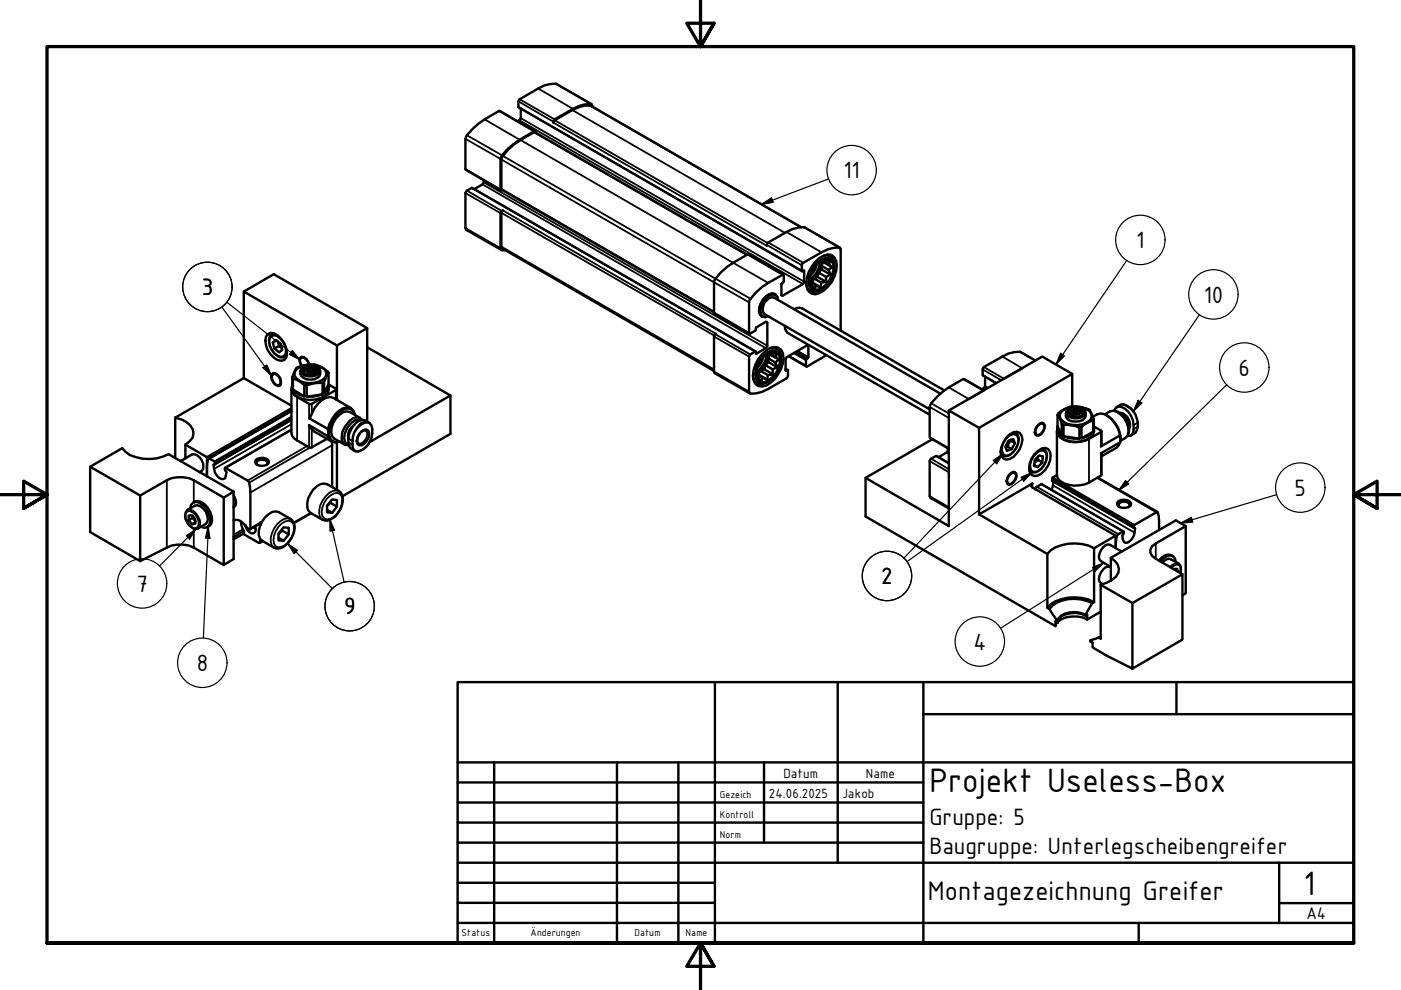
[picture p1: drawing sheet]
<svg xmlns="http://www.w3.org/2000/svg" width="297mm" height="210mm" viewBox="0 0 297 210" stroke-linecap="round" stroke-linejoin="round" font-family="sans-serif">
<defs><g id="words">
<g font-size="7.7">
<text x="197" y="168">Projekt Useless-Box</text>
<text x="276.4" y="189.7">1</text>
</g>
<text font-size="6.2" x="196.7" y="190.7">Montagezeichnung Greifer</text>
<g font-size="5.4">
<text x="178.8" y="37.8">11</text>
<text x="240.9" y="52.6">1</text>
<text x="42.8" y="62.6">3</text>
<text x="255.2" y="64.2">10</text>
<text x="262.6" y="79.7">6</text>
<text x="274.4" y="105.1">5</text>
<text x="29" y="125.4">7</text>
<text x="186.8" y="123.9">2</text>
<text x="73" y="130.3">9</text>
<text x="206.4" y="137.8">4</text>
<text x="41.7" y="142.3">8</text>
<text x="197" y="174.9">Gruppe: 5</text>
<text x="197" y="181.1">Baugruppe: Unterlegscheibengreifer</text>
</g>
<text font-size="3.9" x="277" y="194.9">A4</text>
<g font-size="3">
<text x="166.1" y="164.9">Datum</text>
<text x="183.6" y="164.9">Name</text>
<text x="163" y="169.1">24.06.2025</text>
<text x="178.6" y="169.1">Jakob</text>
</g>
<g font-size="2.3">
<text x="152.6" y="169.1">Gezeich</text>
<text x="152.6" y="173.4">Kontroll</text>
<text x="152.6" y="177.6">Norm</text>
<text x="97.9" y="198.5">Status</text>
<text x="112.5" y="198.5">Änderungen</text>
<text x="134.6" y="198.5">Datum</text>
<text x="145.4" y="198.5">Name</text>
</g>
</g></defs>
<!-- layer: Sichtbar (ISO) -->
<g fill="none" stroke="#000" stroke-width=".51">
<path d="M102.6 38.2l-.1 .7-.2 .2-1.7 1M110.4 23v2.1l-.6 .6M113.4 27.8l-7.4-4.3a16.1 16.1 0 0 0-7.2 5.6l-.1 .3v6.4l7.5 4.6M113.5 28.1l-.1-.3a16.6 16.6 0 0 0-7.2 5.5l-.1 .4v6.5l.1 .2 .3-.1M125.4 22.1l-7.4-4.3a5.7 5.7 0 0 0-3.9 1l-3.9 2.3-.3 .4v1.2l60.2 34.8M125.6 22.6l-.1-.4a5.3 5.3 0 0 0-4 .9l-3.9 2.2-.2 .2-.1 .5 .1-.2a19.2 19.2 0 0 1 6.5-3.4h1.3l44.7 25.8M106.3 53l-7.6-4.5v-7.6l.3-.5 1-.6 60.2 34.7M107.1 53.1h-.7l-.3-.5v-7.4l.5-.6-.2 .2-.1 .3v7.2l.2 .4 44.9 25.9M158.4 54l-45-26a15.3 15.3 0 0 0-7 5.4v6.8l45 26M162.6 52.1l.1-.4a19.2 19.2 0 0 1 6.7-3.5h1.1l7.6 4.3M166.1 58.3l-7.4-4.4a15.8 15.8 0 0 0-7.3 5.6v7l7.5 4.3M171.6 59.7l.5 .1"/>
<path d="M171.6 59.8l1.4 .8M172.7 59.1l-.6 .7 1.9 1.1M172.8 55.5a3.5 3.5 0 0 1 3.5-1.4 2.91 2.91 0 0 1 1 3.3 6.4 6.4 0 0 1-4.5 5 2 2 0 0 1-1.9-2.4 6.9 6.9 0 0 1 1.9-4.5zM173.1 56.1l-.2 .8-.4 .8-.6 .6M173.3 58.7l-.6 .4 1.4 .8M173.4 55.7a2.29 2.29 0 0 1 3-.7 3.9 3.9 0 0 1-.6 4.8 3.4 3.4 0 0 1-3.2 1.8 2.19 2.19 0 0 1-1-2.9l.4-1.1zM173.5 55.7l.9-.5a1.49 1.49 0 0 1 2.3 1 5.4 5.4 0 0 1-3.2 5.2 1.47 1.47 0 0 1-1.9-1.7 5.5 5.5 0 0 1 1.9-4zM173.6 57.8l-.3 .9 2 1.1M173.8 55.5a4.5 4.5 0 0 1-2.2 3.7M174.1 59.9l-.1 1M174.1 55.3a4.4 4.4 0 0 1-2.5 4.3M174.2 56.4v.7l1.9 1.2"/>
<path d="M174.2 57.1l-.6 .7 1.5 .9M174.2 55.2l.3 .3 2 1.2M174.3 55.2l1.4 .7M174.4 54.3a1.59 1.59 0 0 1 2.4 1.1l.1 1.2M174.5 55.5l-.3 .9 1.5 .8M174.8 55l.3 .2M174.9 55l.4-.1-.2 .3M175.1 55.2l1 .2-.4 .5M175.1 58.7l.2 1.1M175.3 59.8l-1.2 .1M175.5 54l.5 .3M175.7 55.9l.8 .8"/>
<path d="M175.7 57.2l.4 1.1M176.1 58.3l-1 .4M176.5 56.7l-.8 .5M51.7 61.8l19.7 11.5v11.5M56.8 70.8a2.26 2.26 0 0 1 2.9 1.1 4.3 4.3 0 0 1 1 3.8l-.4 .6a2.39 2.39 0 0 1-2.9-1.1 4.2 4.2 0 0 1-1-3.8zM57.6 79.3l.4-.2a1.86 1.86 0 0 1 1.4 2.7h-.5a2.12 2.12 0 0 1-1.3-2.5zM57.8 79.4l.3-.2a1.75 1.75 0 0 1 1.3 2.4l-.4 .1a1.67 1.67 0 0 1-1.2-2.3zM57.8 72.6l.7-.5 1 .8 .3 1.3-.6 .5-1-.8zM58 79.1l-.2 .3M58 70.6a1.84 1.84 0 0 0-.9 2.6 3.5 3.5 0 0 0 2.6 2.6l.8-.1 .3-.3M58.6 72.2l-.8 .4M58.9 72.4l.2 1"/>
<path d="M59.8 73.8l-.7-.4-.9 .5M62 79.9v2.4v-.9M62 79.9l.1 .3M62.9 78.3a4.8 4.8 0 0 1 6.2 .4 1.76 1.76 0 0 1-1.5 2.2 4.7 4.7 0 0 1-4.9-.8l-.3-.6 .1-.6zM63.7 78.6a1.48 1.48 0 0 0 1.3 1.8 2.7 2.7 0 0 0 2.8-.7l.1-1.1M64 75.7l-.2 .2M64.2 77.9a2.73 2.73 0 0 1 3.4 .2l.1 .5a2.24 2.24 0 0 1-3.2 .6l-.5-.4-.1-.5zM64.2 79l.1-.5a2.07 2.07 0 0 1 3 0l.1 .5M64.3 77.9a2.61 2.61 0 0 1 3.2 .2l.1 .5a2.1 2.1 0 0 1-3.1 .6l-.4-.4-.1-.5zM64.5 77.7l-.7 .5-.1 .5a2.11 2.11 0 0 0 2.5 1.1l.9-.2 .5-.4 .3-.5-.1-.5-.7-.5M64.9 78.2l-.6 .8M65.1 78.3l.2-.4 1.4 .8 .2 .6"/>
<path d="M65.3 77.9h.7l.5 .2 .3 .3-.1 .3M65.5 77.3a1.76 1.76 0 0 0-1.5-1.5l-.3 .2-.1 .4 .4 1.2M65.6 77.3a1.89 1.89 0 0 0-1.6-1.6l-.4 .2-.1 .5 .4 1.2M66.2 79h-.5l-.6-.2-.3-.3 .2-.3 1.2 .8 .2 .4M66.4 79.2l.3 .1M66.7 78.2l.6 .8M69.7 79.1v2.3l-1 1.9M69.7 79.1l-1 1.9M69.7 79.1a5 5 0 0 0-5.6-1.5 1.84 1.84 0 0 0-1.9 1.7l-.2 .6M77.9 73.6l17.6 10.3-17.1 9.8M77.9 69.6l-6.5 3.7M151.8 70.8h-.2l-.2 .5v7.7l7.6 4.4"/>
<path d="M159.6 79.9a1.74 1.74 0 0 0 1.1 1.5 1.74 1.74 0 0 0 1.9-.3l.3-.2M160.3 79.3h.4M160.3 79.4l1.4 .8M160.4 80l.2 .3 .1-.2M160.4 79.9l.3 .2M161.3 78.6l-.6 .7 2 1.2M161.5 75.2l.9-.9a2.08 2.08 0 0 1 3.6 .6 6.7 6.7 0 0 1-3.6 6.9 1.92 1.92 0 0 1-2-.2 1.92 1.92 0 0 1-.8-1.9 6.9 6.9 0 0 1 1.9-4.5zM161.8 75.7l-.2 .8-.4 .8-.6 .6M162 78.3l-.7 .3 1.5 .9M162.1 75.3l.8-.7a1.67 1.67 0 0 1 1.9-.1 1.67 1.67 0 0 1 .8 1.7 5.7 5.7 0 0 1-3.5 5.1 1.62 1.62 0 0 1-2-2 5.7 5.7 0 0 1 2-4zM162.2 75.3l.9-.6 .8-.2a1.71 1.71 0 0 1 1.5 2.3 5.3 5.3 0 0 1-3.2 4.2l-.7 .1a2.08 2.08 0 0 1-1-2.9l.3-1.1 .7-1zM162.3 77.4l-.3 .9 2 1.1"/>
<path d="M162.5 75.1a4.5 4.5 0 0 1-2.2 3.7M162.8 79.5l-.1 1M162.8 74.8a4.4 4.4 0 0 1-2.5 4.4M162.9 76v.7l1.9 1.2M162.9 76.7l-.6 .7 1.5 .9M162.9 74.8l.3 .4 2 1M163 74.8l1.4 .7M163.1 73.9a1.81 1.81 0 0 1 2.5 2v.3M163.2 75.2l-.3 .8 1.5 .9M163.5 74.6l.3 .1M163.6 74.5h.4l-.2 .2M163.8 74.7l1 .3-.4 .5"/>
<path d="M163.8 78.3l.2 1.1M164 79.4l-1.2 .1M164.1 73.6l.6 .3M164.3 62.4a1.5 1.5 0 0 0-1.9 .4 4.6 4.6 0 0 0-1.5 3.2l.2 .6 .4 .6M164.4 75.5l.8 .7M164.4 76.9l.4 1M164.8 77.9l-1 .4M164.8 63l-.4-.6a2.14 2.14 0 0 0-2.5 1.1 3.1 3.1 0 0 0-.7 3.3l.5 .4h.7M164.9 63.6l-.1-.7a1.51 1.51 0 0 0-2.4 .4 3.1 3.1 0 0 0-.7 3.8l.5 .1 .7-.2M165.2 76.2l-.8 .7M166.4 69.1v.6l.6 .9 30.1 17.3M166.6 78.2l.4 .3"/>
<path d="M167.2 75.5l3.7 2.2M168.4 65.6l.6-.3 1.1 .1 30.1 17.4M170.9 60.3a1.85 1.85 0 0 0 1.3 1.6 1.85 1.85 0 0 0 2-.6M171.2 61.4l.6 .3M171.7 60.4l.3 .1M171.8 60.4l.1 .3 .1-.2M172 60.5l.8 .7 .2-.6M173 60.6l1 .3M178.2 70.1v-17.5a5.3 5.3 0 0 0-4 .9l-4.1 2.4-.1 1.5 .1 .1 .4-.1v2.3l-.3 .5-4.4 2.5-.1-.2v-2.3l.5-.5-.1-1.4a15.2 15.2 0 0 0-7.2 5.4v7.1l1.2-.7 .3-.7 2-1.2 .3 .2v4.9l-.1 .3-.2 .2-2 1.2-.3-.5-1.2 .8v8a5.3 5.3 0 0 0 4-.8l3.9-2.3 .1-.2 .2-1.5-.5 .1v-2.4l.2-.5 4.3-2.4 .3 .1v2.3l-.5 .5v1.5l4.3-2.4M208.9 79.9v1.9l-.2 .3-.5 .4M216.7 78.1l-3.8 2.2M219.5 76.4l-3.1-1.8a5.7 5.7 0 0 0-3.9 1l-3.9 2.2-.3 .5v1.2l2.9 1.8"/>
<path d="M227.3 79.3l-6.3-3.7-19.8 11.4M19.1 99l6.8-4a5.6 5.6 0 0 0 4.3 2.3 9 9 0 0 0 5.6-1l13.7 7.9M37.1 88.6a4.8 4.8 0 0 1 3.8 2.5l.1 .8-.2 .9-.6 .8-.9 .7M37.1 88.6v8.5M38.3 97.8l2.4-1.4a2.1 2.1 0 0 1 2.4 1.9 1.3 1.3 0 0 1-.8 1.8M39.3 94.3l4.6 2.6v4.1a6.9 6.9 0 0 1 .4-3.8l1.2 .7 .1 .5-.3 .1a2.89 2.89 0 0 0 1.6 3.1l.9-.2 .2-1.3-.3-.5 .1-.4 4.9 2.9 .4 2.3v7.6l-.1 .2-.5-.2a3.8 3.8 0 0 0-2.4-1.8l-.6 .1M39.3 94.3v2.9M51.7 80.2v-18.4l6.3-3.7 19.9 11.5v19.8M51.7 80.2l-14.6 8.4M51.7 80.2l10.1 5.8M54.5 97.3a2.06 2.06 0 0 1 2.4 .3l.1 .4a1.82 1.82 0 0 1-2.6 .5l-.3-.4v-.4zM54.6 98.6l-.2-.4v-.4a1.81 1.81 0 0 1 2.2 0l.2 .4-.3 .4"/>
<path d="M59.4 81.6l-.3 .1M61.8 82.5v9.3l.1 .6a9.9 9.9 0 0 0 3.9 2.6l3.5-1.9M61.8 86.6l-17.9 10.3M61.8 87.2h-.3l-17.3 10.1M61.8 91.1l-14 8.1M61.8 89.1l-16.3 9.4M61.9 81.9a2.17 2.17 0 0 0 1.6 2.5 5.3 5.3 0 0 0 6-1.2l.2-1.3M62.1 82.6l.6 .6 .8 .5 1 .3M62.1 80.2a5.9 5.9 0 0 1 2.4 1.4M62.1 82.6l2.4 1.4M62.1 80.2v2.4M64.5 81.6l.5 .1"/>
<path d="M64.5 81.6v2.4M65 81.7v2.4M68.4 83.6l-2.2 .5h-1.2M68.4 81.2a8 8 0 0 0-3.4 .5M68.4 83.6l-3.4 .5M68.4 81.2v2.4M68.7 81l-.3 .2M68.7 81v2.3M69.5 92.5a1.65 1.65 0 0 0 2.5 1.1M69.5 92.5l-4-2.4 .6 .9 .5 .5 3.8 2.1v9.7M69.5 91a5.6 5.6 0 0 1 4.2-4.7 1.72 1.72 0 0 1 1.5 1.7 1.6 1.6 0 0 0-2.3-1.2 5.9 5.9 0 0 0-3.1 5.4 1.55 1.55 0 0 0 2.1 1.4M69.5 91v1.5"/>
<path d="M69.7 81.4v.7l-.4 .7-.6 .5M69.7 81.5l1.5 .9 .1 .1-.1 .2-5.1 2.9h-.6l-2.5-1.4a1.81 1.81 0 0 1-1.1-2.2M71.3 82.5v2.2M71.4 93.8v10.1M74.4 86.5l-3.7-2.1a2.97 2.97 0 0 0-3.3 1.2l-.8 1-.9 2-.2 .1 4 2.3M75 90.2a2.59 2.59 0 0 0-1.1 2.7M76.2 90.1a1.5 1.5 0 0 1 1.7-.6 1.5 1.5 0 0 1 1 1.5 4 4 0 0 1-3.4 4.7l-.4-.2-.3-.5a5.3 5.3 0 0 1 1.4-4.9zM76.3 88.6l-2.1-1.3-.7-.1a4.3 4.3 0 0 0-3.1 5.3l.5 .5 2.2 1.3M76.5 89.1a2.37 2.37 0 0 0-2.5 1.1 3.4 3.4 0 0 0-.6 3.9l.5 .2M76.7 91.4l.6-.3h.5a1.56 1.56 0 0 1 0 2.3l-.5 .7-.6 .3h-.6a1.56 1.56 0 0 1 0-2.4zM76.8 89.1a1.63 1.63 0 0 0-2.6 0 5.2 5.2 0 0 0-1.7 4.3l.3 .6 .5 .3 .6 .1M77.5 91.3a1.98 1.98 0 0 0-1.7 2.5l.1 .2"/>
<path d="M78.3 89.6a1.85 1.85 0 0 0-2.8 0 4.6 4.6 0 0 0-1.3 5.2l1.1 .9M95.5 83.9v8.1l-22.9 13.2M159.9 80.9l.6 .4M160.7 80.1l.8 .7 .2-.6M161.7 80.2l1 .3M197.7 93.1l-14.2 8.2M199.4 83.5l-35.3-20.4a1.9 1.9 0 0 0-2 1.1 1.95 1.95 0 0 0 0 2.4l35 20.2M201 95l-.1 .7-.2 .2-1.7 1M201.2 98.2l-2.6-1.5-1.2 .6-.3 .5 .1 7.6 4 2.4M208.5 82.8l-3.1 1.8M208.6 82.8l-4.2-2.4a16.1 16.1 0 0 0-7.2 5.5l-.1 .4v6.4l4.1 2.5M213.2 94.8l.4-.1 .9 .5"/>
<path d="M213.3 92.9a2.3 2.3 0 0 1 2.9-1.1l.4 .6a4.5 4.5 0 0 1-1.7 4.5l-.8 .4-.8 .1-.6-.2a2.71 2.71 0 0 1 0-3.4zM213.8 93.4l1-.3 .4 .9-.7 1.2-1 .4-.3-.9zM214.2 93.3l1 .7M214.2 93.4l-.6 1.3M214.9 91.6a1.77 1.77 0 0 1 .9 2.5 3.8 3.8 0 0 1-2.4 2.6h-.5l-.7-.3M219.3 98.6l.7 .4M219.3 96.3l1.6-1.2 .7-.1 .6 .2a3.1 3.1 0 0 1 0 3.5 3.7 3.7 0 0 1-2.9 2.2l-.6-.2a3.1 3.1 0 0 1 0-3.4zM219.6 92.2h.3M219.8 90.4l1.1-.8 .3 .2a1.74 1.74 0 0 1-.9 2.5l-.5 .1a1.25 1.25 0 0 1 0-2zM220 96.8l.1 .7 .9 .6M220.1 97.5l-.8 .7M220.1 90.2l.5-.4h.4a1.29 1.29 0 0 1-.2 2.1l-.5 .3h-.5a1.41 1.41 0 0 1 .3-2z"/>
<path d="M220.3 96.6l.8 .2-.1 1.3-1 .9-.8-.2 .2-1.3zM221 95.1a1.73 1.73 0 0 1 .9 2.5 3.5 3.5 0 0 1-2.6 2.6h-.4l-.7-.3M221 89.6l.2 .4M224.1 91.5v9.2a2.57 2.57 0 0 0 2.4 2.1 7.8 7.8 0 0 0 7.1-2.1v-4.5l-.2-.1 4.1-2.3M224.2 90.8a2.17 2.17 0 0 0 1.5 2.5 5.3 5.3 0 0 0 6.1-1.2l.2-1.3M224.2 90.3v.7l.3 .7 .6 .6M224.2 88l.9 1.9M224.2 90.3l.9 2M224.2 88v2.3M225.1 89.9l.4 .2M225.1 89.9v2.4M225.3 87a5 5 0 0 1 5.7 .2l.4 .6 .1 .6a3.5 3.5 0 0 1-4.1 1.7 2.72 2.72 0 0 1-2.7-1.9l.1-.6z"/>
<path d="M225.5 92.5l1 .4 2.4 .1M225.5 90.1l2.5 .2 .9 .3M225.5 92.5l3.4 .5M225.5 90.1v2.4M226 87.5a1.39 1.39 0 0 0 1.3 1.8 2.41 2.41 0 0 0 2.9-1.1v-.7M226.4 87a2.3 2.3 0 0 1 3.5 .2 1.58 1.58 0 0 1-2.1 1.2l-.7-.2-.5-.3-.3-.4zM226.5 87.9l.1-.5a1.98 1.98 0 0 1 3 0v.5M226.7 86.6l-.6 .5-.1 .5a2.11 2.11 0 0 0 2.5 1.1l.8-.2 .6-.4 .3-.5-.1-.5-.7-.5M226.7 86.6a2.88 2.88 0 0 1 3 .2l.2 .4v.5a2.52 2.52 0 0 1-3.5 .2l-.2-.4 .1-.5zM227.2 87.1l-.6 .8M227.3 86.2v-6.9l-19.7 11.4M227.3 86.2a7.2 7.2 0 0 1 3.7 .7l.9 2"/>
<path d="M227.3 86.2l-1.1 .3a3.7 3.7 0 0 0-2 1.5M227.5 88.1l-.3 .1M228.5 86.8h-.6l-.5 .2-.3 .3 .1 .3M228.8 87.2l-.3-.4-1.3 .8-.3 .6M228.9 90.6v2.4M228.9 87.1l-1.3 .8-.2 .4M228.9 87.1l.1 .4-.2 .3-1.2 .1M228.9 87.1l.7 .8M229.3 90.5l-.4 .1M229.3 90.5v2.4M231.7 88.4a2.37 2.37 0 0 1 3.3-.1 6.9 6.9 0 0 1 2.5 4M231.8 91.5l-1.4 1.1-1.1 .3"/>
<path d="M231.8 89.1l-1.2 .5-1.3 .9M231.8 91.5l-2.5 1.4M231.8 89.1v2.4M231.9 88.9v2.3v-.9M231.9 90.4l1.7 1.1a7.9 7.9 0 0 1-7.9 1.8l-1.4-1.1-.2-.6 .1-.7M231.9 88.9l-.1 .2M233.6 91.5v2.9l-.2 .3 4.1-2.4M234.3 87.9a2.16 2.16 0 0 1 3.3 0 4.4 4.4 0 0 1 1.5 4.5l-.5 .5-1.1 .6M234.6 88a6.1 6.1 0 0 1 3 5M236.2 87.1a4 4 0 0 1 2.9 5.1M236.2 87.1l.3-.6 .5-.3a3.9 3.9 0 0 1 3.3 3.9 1.97 1.97 0 0 1-.7 2.3h-.6M236.7 86.3l.9-.5a2.78 2.78 0 0 1 2.7 1.5 4 4 0 0 1 .4 4.4l-.9 .6"/>
<path d="M237.5 93.8l-.3 .7-.5 .5-3.1 1.7M237.5 92.3v1.5M238.2 85.8a4.1 4.1 0 0 1 2.1 1.4M29.7 105.1l5.7-3.3a6.5 6.5 0 0 1 5.7 0l6.3 3.7v14.3l-6.3-3.7a6.5 6.5 0 0 0-5.7 0l-5.7 2.9-10.6-6.2v-13.8l10.6 6.1v13.9M39.8 108.1l1.5-.9a2.09 2.09 0 0 1 2.3 1.3 2.06 2.06 0 0 1 0 2.6l-1.6 .9a2.01 2.01 0 0 1-2.3-1.2 2.07 2.07 0 0 1 .1-2.7zM40 109.3h.7l.7 .8v.9l-.7 .2-.7-.9zM40.3 107.8l.2-.8 .5-.4 .5-.2a4.1 4.1 0 0 1 2.9 5l-.5 .4-.6 .1-.7-.2M40.8 109.8l.6 .7M40.8 109.4v.4l-.8 .5M41 106.6a1.65 1.65 0 0 1 2.4 .3 4.2 4.2 0 0 1 1.4 4.2l-.9 .6M41.4 110.7l-.7 .5M49.5 105a1.86 1.86 0 0 1 0 2.6"/>
<path d="M49.5 104.2v14.3l-2.1 1.3M49.5 104.2l-2.1 1.3M50 107l-.5 .4M51.1 110.5l.1 .9 .5 1.2v.5l-2.2 1.2 .2-.2-.2-.3M51.6 113.2l3.3 1.9h.2l.1-.8M51.9 111.4a1.93 1.93 0 0 0 1.8 1.7l.4-.3 .1-.5-.1-.7M53.7 111.9l.5 .2M55.2 111.4v-.6l-.1 .2-2.1 1.2M55.8 114.7l-.7 .4M56.2 109.7a2.56 2.56 0 0 1 2.9-1.1l2.5 1.4a2.65 2.65 0 0 1 .4 3.6 4 4 0 0 1-3.5 2.7l-2.9-1.6a2.51 2.51 0 0 1-.5-3.1l.5-1zM59.1 114l1 .7M59.8 112.3v.2l1.4 .8"/>
<path d="M59.8 112.5l-.7 .8M60.1 111.8l1.1 .1v1.4l-1.1 1.4-1-.1v-1.5zM66 108.8l-3.7 2.1M66.4 103.8a2.61 2.61 0 0 1 2.9-1.1l2.6 1.4a3.1 3.1 0 0 1 .1 4.1 4.1 4.1 0 0 1-2.7 2.2l-.9-.2-2.6-1.5a2.7 2.7 0 0 1-.5-3.1zM69.3 108.1l1.1 .6M70 106.4v.2l1.4 .8M70 106.6l-.7 .7M70.4 105.9l1 .1v1.4l-1 1.3-1.1-.1v-1.4zM207.6 109.1v-18.4l-6.4-3.7v24.5l-17.7-10.2v8.2l40.3 23.3M207.6 109.1l11.3-6.6-.3 .3v.3l.3 .2 17.6 10.3M207.6 109.1l14.5 8.3M213.6 102.6l.3 .1"/>
<path d="M213.9 100.7l.9-.7 .5 .2a1.72 1.72 0 0 1-1 2.5l-.4 .1a1.34 1.34 0 0 1 0-2.1zM214.1 100.7l.4-.4 .5-.1 .3 .2a1.77 1.77 0 0 1-1.4 2.3l-.3-.3-.1-.5zM215 100l.3 .3M219.5 103.7a2.19 2.19 0 0 1 1.4-1l17.3 10M222.1 117.4v11.5l.4 .2M223.3 102.1v.8l-.4 1M224.1 100.7l-1 .7v.6l17.3 9.9M232 116.2v11.5l-.4 .2M232 116.2a9.2 9.2 0 0 0-9.2 .5l-.7 .7M232.7 101.3l12.7 7.3M235.5 118.3a2.58 2.58 0 0 1 1.1 4l-.8 .7-1.1 .5-1.3 .5M235.5 118.3v4.9"/>
<path d="M237.1 106.3a2.02 2.02 0 0 1 2.7 .5l-.1 .4a2.54 2.54 0 0 1-2.5 .3l-.3-.4v-.4zM237.4 107.5l-.3-.3a1.36 1.36 0 0 1 2.4-.4v.4l-.2 .3M237.8 116.9l-2.4-1.4a1.61 1.61 0 0 0-2 1.2 1.64 1.64 0 0 0 0 2.3l2.1 1.2M245.7 112.4a6.5 6.5 0 0 0-.3-3.8l-4.9 2.7-.2 .2v.4h.2a2.6 2.6 0 0 1-1.9 3.2 1.51 1.51 0 0 1-.5-1.8l.1-.6-1.3 .7-.3 1.4-.1 1.4v-2.6l-4.5 2.6M246.1 119a2.14 2.14 0 0 1 2.6-1l.4 .4 .2 .8M246.4 119.3l.7-.6 .6-.2 .6 .1 1.6 .9a1.69 1.69 0 0 1 .4 2M248.7 117.9a1.73 1.73 0 0 0-2.3 .2l-.7 .7M251.4 111.5l-2.1-1.2-13.8 8M224.2 131.9l-.4 .9M224.3 131.8v.2l-.5-.3v1.1M230.1 130.5a5.3 5.3 0 0 0-5.1 .2l-.5 .5-.2 .7M230.1 130.3a4.9 4.9 0 0 0-5.7 .8l-.1 .7"/>
<path d="M230.1 130.5l.4-.2v1.1M230.1 130.3v.2M230.5 131.4a5.8 5.8 0 0 0-6.2 .5M231.6 127.9a8.3 8.3 0 0 0-8.5 .5l-.6 .7 1.8 2.7M231.6 127.9l-1.5 2.4M232 127.7a9.2 9.2 0 0 0-9.2 .4l-.7 .8M232.9 135.2l-1.8 .6v.2l.5 .2v1.1l2.8 1.6 5.7 2.9 10.6-6.2v-13.8l-10.6 6.1v13.9M233.4 129.7l-2.9 1.7M233.4 124l6.7 3.9M233.4 135l-.5 .2M233.4 124v11.4l-.5-.2M235.5 120.3l-.1-.1a1.61 1.61 0 0 0-2 1.2 1.61 1.61 0 0 0 .3 2.5"/>
<path d="M248.9 120.7l.7-.1v.5M250.7 121.8l-5.7-3.3a1.7 1.7 0 0 1-1.1-1.7 1.7 1.7 0 0 1 1.1-1.6l6.4-3.7v14.3l-.7 .4"/>
</g>
<!-- layer: Sichtbar schmal (ISO) -->
<g fill="none" stroke="#000" stroke-width=".38">
<path d="M114.1 18.8l7.4 4.3M117.9 17.8l7.4 4.3M98.7 29.4l7.4 4.3M98.7 35.8l7.4 4.4M99 28.7l7.4 4.2M100 39.8l60.1 34.7M102.3 39.1l60.1 34.7M102.6 38.6l60.1 34.7M102.7 25.3l7.5 4.3M105.8 23.5l7.4 4.3M106.3 33.8l52.5 30.3M106.6 33.1l52.5 30.2"/>
<path d="M109.9 21.5l7.4 4.3M109.9 22.7l60.1 34.7M110.1 25.5l60.1 34.7M110.2 21.1l7.4 4.2M110.4 29.7l52.5 30.3M110.4 25.1l60.1 34.6M113.2 28l45.1 26.1M117.3 26l45.3 26.1M117.6 25.5l45.2 26M121.3 23.3l45.1 26.1M125.1 22.4l44.7 25.8M98.7 40.9l7.4 4.3"/>
<path d="M98.7 48.4l7.4 4.2M99 40.4l7.4 4.3M106.3 52.3l45.1 26M106.3 40l45.1 26.1M106.3 45.1l45.1 26.1M106.6 44.6l45.2 26.2M158.5 53.9l7.4 4.4M162.6 51.9l7.4 4.3M162.9 51.4l7.4 4.3M166.8 49.2l7.4 4.3M170.4 57.4h.1M170.5 48.2l7.4 4.3"/>
<path d="M57.5 71.3l.5-.1a3.4 3.4 0 0 1 2.5 3.8l-.4 .5a1.96 1.96 0 0 1-2.4-1.2 2.25 2.25 0 0 1-.2-3zM58.3 70.8l-.6 .1M60.8 75.2l-.3 .5M151.4 66.3l7.4 4.3M151.4 78.8l7.4 4.2M151.4 71.3l7.4 4.3M151.6 70.8l7.5 4.4M160.3 74.9l.1 .1M162.4 68.2l.3 .2M165.7 62.5l.3 .1M166.6 78.3l.3 .2M166.6 78.5l.1 .1"/>
<path d="M167.3 75.5l3.6 2M168.3 74.9l2.6 1.5M168.6 74.7l2.4 1.4M168.8 74.6l2.4 1.4M169.1 74.4l2.3 1.3M171.1 73.3l.3 .1M208.3 79.5l3 1.7M208.3 78.3l4 2.3M208.6 77.8l4.3 2.5M212.5 75.6l4.2 2.5M216.3 74.6l3.2 1.9M45.5 98.5l-.2 .1"/>
<path d="M61.5 86.7v.5M61.8 91.2l-14 8M61.8 90l-16.4 9.4M61.8 89l-16.2 9.4M61.8 88.7l-16.2 9.4M61.8 88.4l-16.3 9.4M61.8 87.2l-17.4 10.1M63 84.2v9.2M65.1 94.6l-12.6 7.3M65.5 85.6v3.1M65.5 90.1v4.7M65.7 94.9l-12.9 7.4"/>
<path d="M66.1 85.6v2.2M66.1 91v3.8M70.4 94.4l-17.3 10M71.2 82.7v2M73.9 93.8l.8 .5M73.9 93l.8 .5M77.5 91.3a1.79 1.79 0 0 1-1.6 2.7M78.4 89.8a2.35 2.35 0 0 0-2.6 1l-.7 .9M78.4 93.6a3.7 3.7 0 0 1-2.6 2.1l-.7-.2M197.1 86.3l4.1 2.3M197.1 92.7l4.1 2.3M197.1 97.8l4.1 2.3"/>
<path d="M197.4 85.5l3.8 2.2M197.4 97.3l3.8 2.2M198.4 96.7l2.8 1.6M200.7 95.9l.5 .3M201 95.5h.2M201.2 82.1l4.2 2.5M204.2 80.4l4.3 2.4M208.5 82.3l.4 .3M208.9 81.8l.6 .5M212.2 96.1l.4 .5M213.4 93l1.3-.9 .6 .1a1.98 1.98 0 0 1 .2 2.6 2.42 2.42 0 0 1-2.5 1.7 2.05 2.05 0 0 1-.1-2.7zM214.8 91.7l.5 .1"/>
<path d="M218.2 99.6l.4 .4M219.8 96.1l.6-.4 .6-.2 .6 .3a2.66 2.66 0 0 1-.4 3l-.6 .7-.7 .4-.6 .1a1.63 1.63 0 0 1-.6-2.4l.4-.8zM220.7 95.2l.7 .1M230.9 93.1v9.2M233.4 91.6v3.1M233.4 96.1v4.7M237.4 87.5a2.49 2.49 0 0 1 2.2 2.3v.7l-.2 .5M237.8 87.7a2.82 2.82 0 0 1 1.6 2.8M241.2 90.5l-.9 .5M241.2 89.6l-.9 .5M35.4 101.8v14.3M39.8 108.4a2.18 2.18 0 0 1 2.3 2.2v.7l-.3 .5-.4 .2a2.6 2.6 0 0 1-2-3.2z"/>
<path d="M39.8 108.1a1.94 1.94 0 0 1 2.2 1.3 1.89 1.89 0 0 1 0 2.6M41.1 101.8v4.7M41.1 112v4.1M51.5 112.2l-2 1.2M51.7 112.6l-2.1 1.2M55.2 110.8l-2.1 1.2M55.6 114.7l-.4 .1M59.1 111.7a2.16 2.16 0 0 1 2.7-1 2.77 2.77 0 0 1 0 3.2l-.6 .9a2.24 2.24 0 0 1-2.7 1.1 2.86 2.86 0 0 1 0-3.3zM61.6 110a2.56 2.56 0 0 0-2.9 1.2 4.7 4.7 0 0 0-1 4.5l.4 .4M65.8 108.7l-3.5 2.1M69.3 105.8l1.5-1.2 .7-.1a1.7 1.7 0 0 1 1 2.5 4 4 0 0 1-3.2 3.1 1.7 1.7 0 0 1-1-2.4l.4-1zM71.9 104.1a2.5 2.5 0 0 0-2.9 1.2 4.5 4.5 0 0 0-1.1 4.4l.5 .5"/>
<path d="M197.1 105.2l4.1 2.3M218.9 102.5v.8M219.8 103.2l17.3 10.1M220.8 102.7l17.3 10M223.1 101.5l17.2 10M223.1 101.8l17.2 10.1M223.2 101.3l17.3 10M223.3 102.9l17.2 10M232.6 101.3l12.6 7.3M236.5 113.6l.3 .1M240.5 111.9l.2 .1M245 115.2v3.3"/>
<path d="M249.9 119.5l-.6-.1-.6 .3-.7 .5M248.3 120.4l1.1-.7 .5 .1 .4 .4-.1 1.2"/>
</g>
<!-- layer: Sichtbar (ISO) -->
<circle cx="73.9" cy="94.4" r=".25" fill="#000"/>
<!-- layer: Rahmen (ISO) -->
<path d="M148.5 -.1v10l-2.9-5h5.8l-2.9 5 2.9-5M0 104.9h10l-5-2.9v5.8l5-2.9-5 2.9M297 104.9h-10l5-2.9v5.8l-5-2.9 5 2.9M10 199.9v-190h277v190h-277h277M151.4 204.9l-2.9-5 2.9 5h-5.8l2.9-5v10" fill="none" stroke="#000" stroke-width=".7"/>
<!-- layer: Titel (ISO) -->
<g fill="none" stroke="#000" stroke-width=".51">
<path d="M97 144.6h190v55.3h-190zM151.6 144.6v55.3M177.6 144.6v38.3M195.8 151.4h91.2M195.8 144.6v55.3M249.4 144.6v6.8M97 165.9h98.8M97 170.2h98.8M97 174.4h98.8M97 178.7h98.8M97 161.6h190M104.8 161.6v38.3"/>
<path d="M130.8 161.6v38.3M143.8 161.6v38.3M162 161.6v17.1M97 195.7h190M97 182.9h190M97 187.2h54.6M97 191.4h54.6M241.4 195.7v4.2M271.2 191.5h15.8M271.2 182.9v12.8"/>
</g>
<!-- layer: Symbol (ISO) -->
<g fill="none" stroke="#000" stroke-width=".25">
<path d="M175.6 37.9l-14.2 5.4M161.4 43.3l2.2-1.4 .4 1zM238.9 55.2l-15 22.1M47.1 65.1l10.5 14.6M48.1 64.1l15.5 12.2M55.8 77.9l.8-.5 1 2.3zM62 74.3l1.6 2-2.3-1.1zM224.9 74.9l.8 .6-1.8 1.8zM254.3 66.7l-14 20.5M210.6 97.6l2.1-1.4-1.4 2.1zM212.7 96.2l-21.1 22.1M241.3 84.9l.8 .5-1.8 1.8z"/>
<path d="M260.1 81.6l-22.9 22.4M39.5 113.6l2.1-1.4-1.4 2.1zM41.6 112.2l-7.8 7.8M44.1 111.6l.4 2.5h-.9zM44.1 111.6l-1 23.7M61 115.2l2.1 1.5-.7 .7zM61 115.2l9.5 9.6M69.9 110.1l1 2.3-.9 .2zM69.9 110.1l3.1 13.3M216.5 101.2l2.3-1-1.8 1.8zM218.8 100.2l-26.5 18.9M234 119.4l-21.8 13.8"/>
<path d="M238.6 101.9l.7 .7-2.1 1.4zM250.3 110.9l2.3-1.2 .3 1zM270.7 104.9l-20.4 6M231.6 120.3l2.4-.9-1.8 1.7z"/>
<circle cx="180.6" cy="36.1" r="5.2"/>
<circle cx="241.8" cy="50.9" r="5.2"/>
<circle cx="44" cy="60.8" r="5.2"/>
<circle cx="257.3" cy="62.4" r="5.2"/>
<circle cx="263.8" cy="77.9" r="5.2"/>
<circle cx="275.7" cy="103.4" r="5.2"/>
<circle cx="30.1" cy="123.7" r="5.2"/>
<circle cx="74.1" cy="128.5" r="5.2"/>
<circle cx="188.1" cy="122.1" r="5.2"/>
<circle cx="207.7" cy="136" r="5.2"/>
<circle cx="42.9" cy="140.5" r="5.2"/>
</g>
<g fill="#000">
<path d="M161.4 43.3l2.2-1.4 .4 1zM55.8 77.9l.8-.5 1 2.3zM62 74.3l1.6 2-2.3-1.1zM224.9 74.9l.8 .6-1.8 1.8zM210.6 97.6l2.1-1.4-1.4 2.1zM241.3 84.9l.8 .5-1.8 1.8zM39.5 113.6l2.1-1.4-1.4 2.1zM44.1 111.6l.4 2.5h-.9zM61 115.2l2.1 1.5-.7 .7zM69.9 110.1l1 2.3-.9 .2zM216.5 101.2l2.3-1-1.8 1.8zM238.6 101.9l.7 .7-2.1 1.4z"/>
<path d="M250.3 110.9l2.3-1.2 .3 1zM231.6 120.3l2.4-.9-1.8 1.7z"/>
</g>
<use href="#words"/>
</svg>
